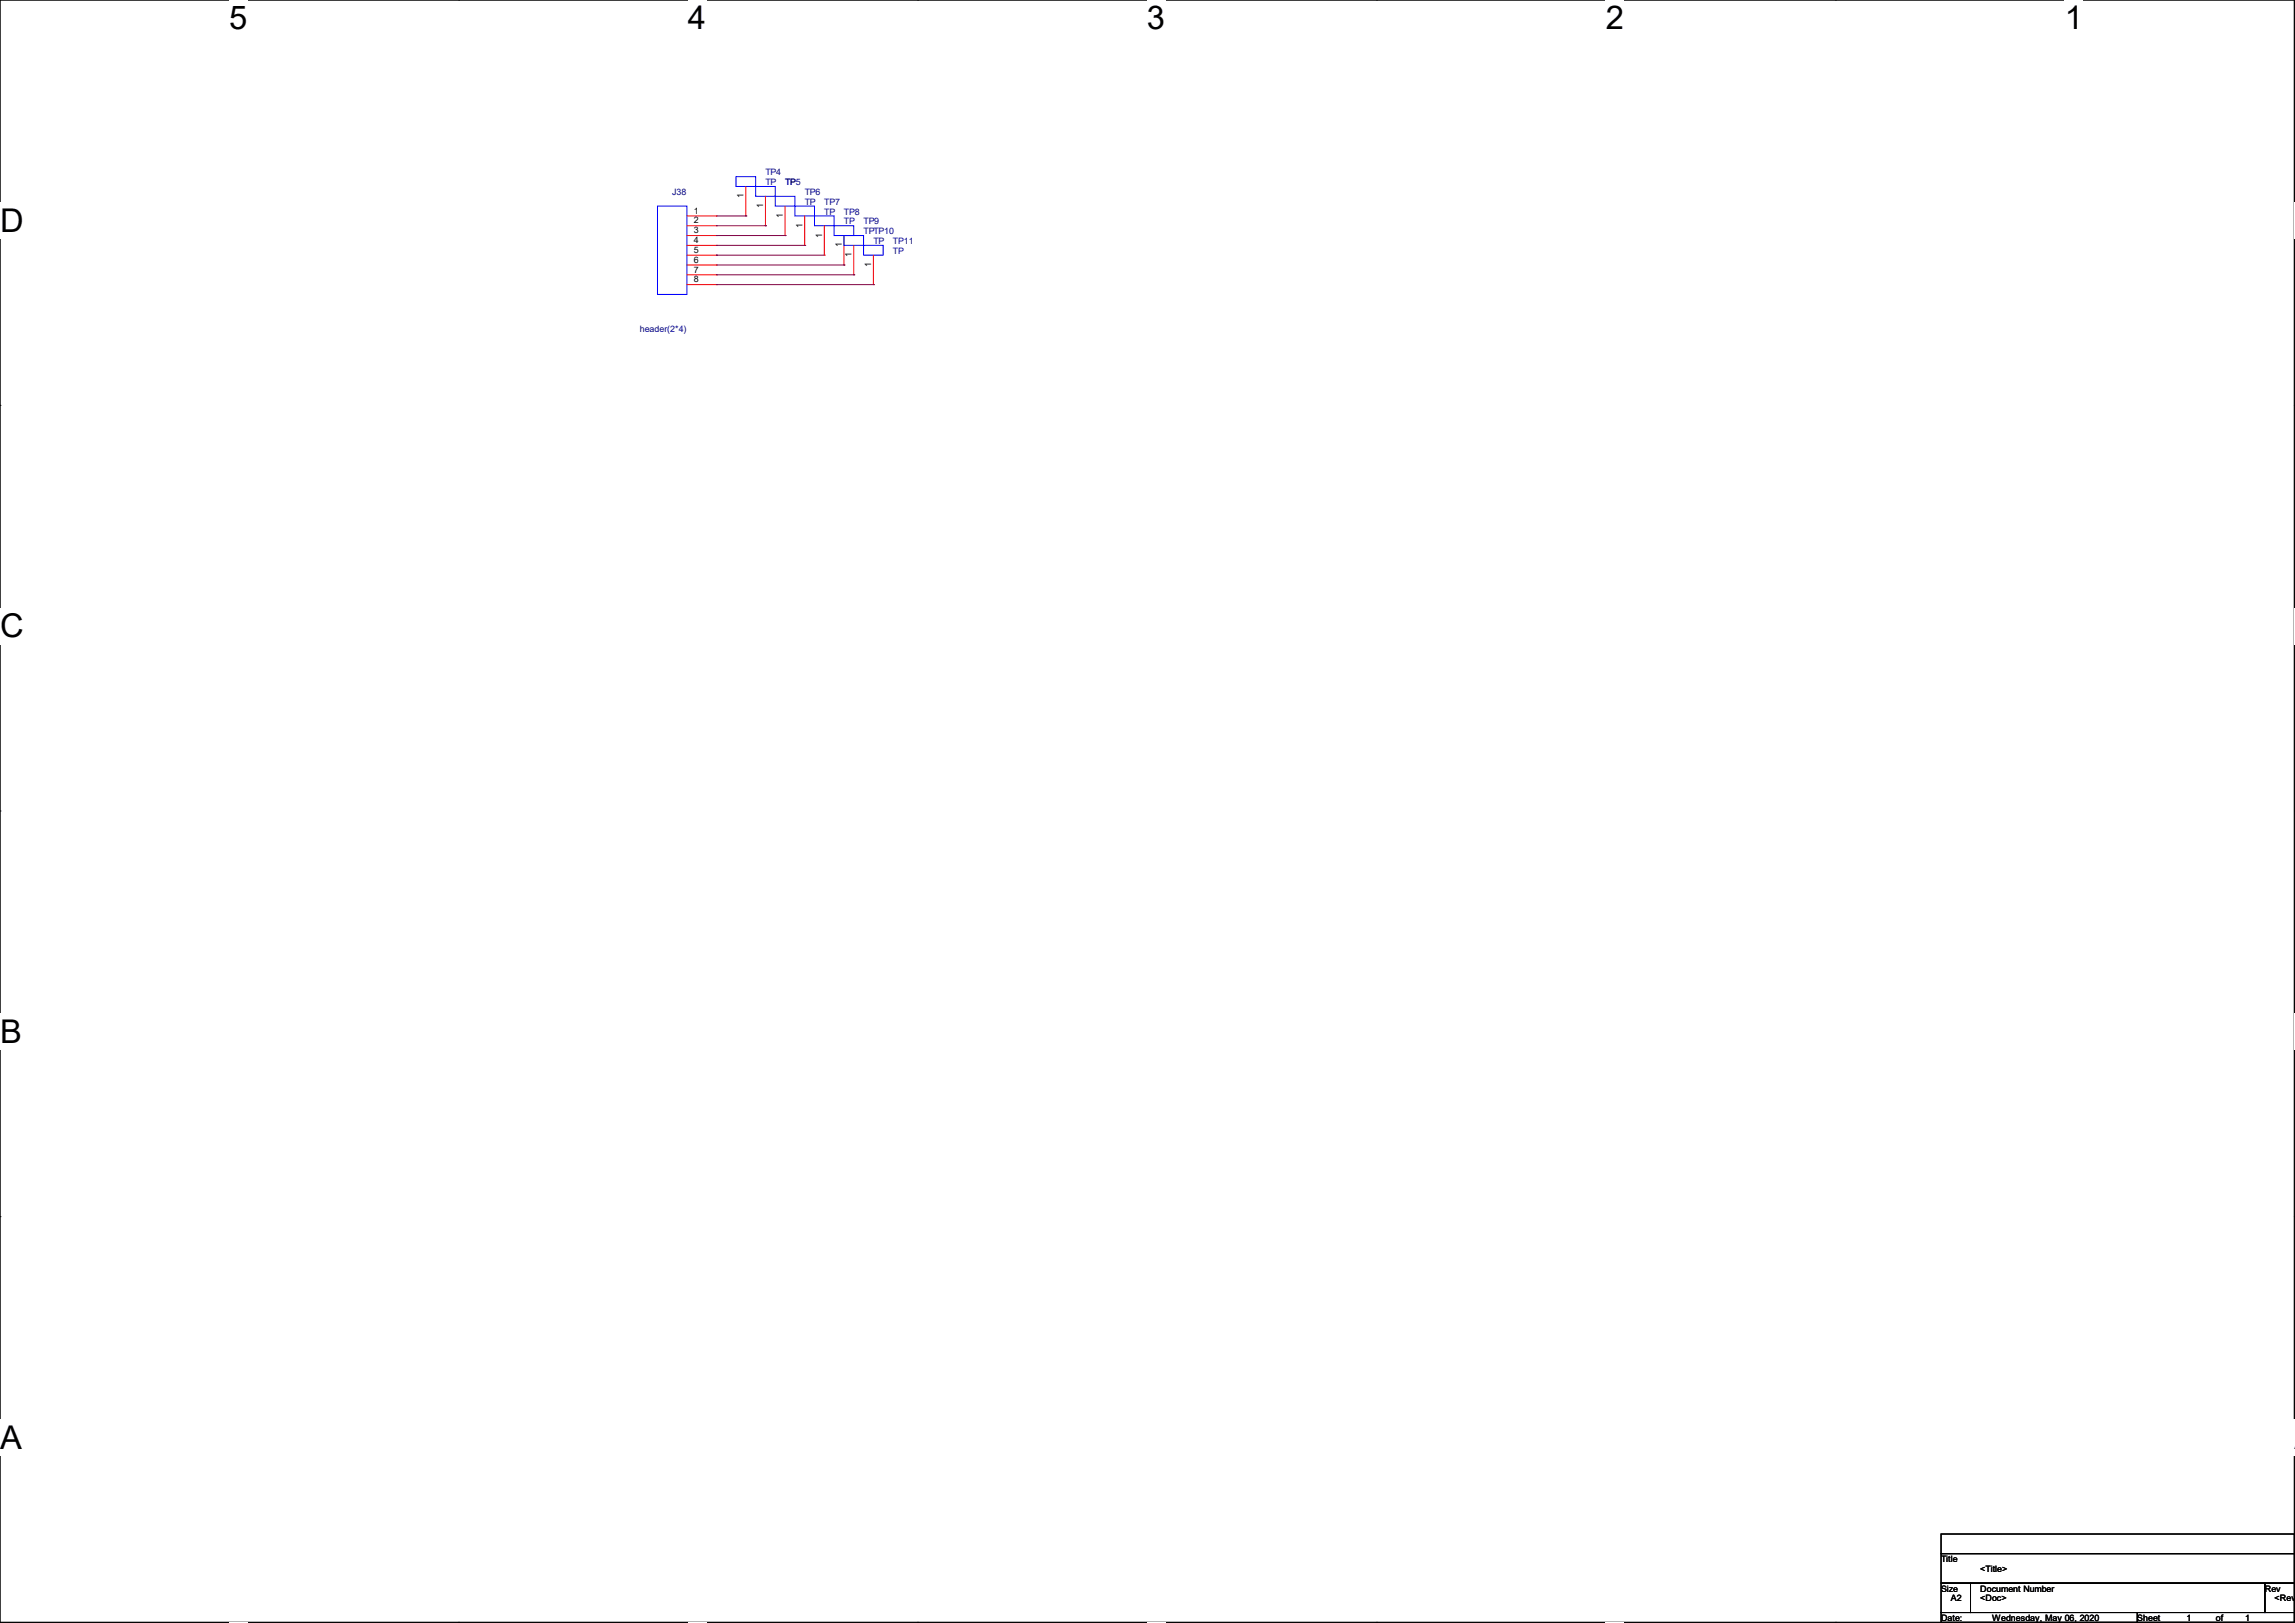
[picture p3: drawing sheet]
<svg xmlns="http://www.w3.org/2000/svg" width="297mm" height="210mm" viewBox="0 0 297 210" stroke-linecap="round" stroke-linejoin="round" font-family="sans-serif">
<defs><g id="words">
<g font-size="4.2">
<text x="29.7" y="3.8">5</text>
<text x="89" y="3.8">4</text>
<text x="148.4" y="3.8">3</text>
<text x="207.8" y="3.8">2</text>
<text x="267.2" y="3.8">1</text>
<text x="0" y="30">D</text>
<text x="0" y="82.5">C</text>
<text x="0" y="135">B</text>
<text x="0" y="187.5">A</text>
<text x="296.9" y="187.5">A</text>
</g>
<g font-size="1.1" fill="#000080">
<text x="99.1" y="22.7">TP4</text>
<text x="99.1" y="24">TP</text>
<text x="101.6" y="24">TP5</text>
<text x="87" y="25.2">J38</text>
<text x="104.1" y="25.2">TP6</text>
<text x="104.1" y="26.5">TP</text>
<text x="106.7" y="26.5">TP7</text>
<text x="106.7" y="27.8">TP</text>
<text x="109.2" y="27.8">TP8</text>
<text x="109.2" y="29">TP</text>
<text x="111.8" y="29">TP9</text>
<text x="111.8" y="30.3">TPTP10</text>
<text x="113" y="31.6">TP</text>
<text x="115.6" y="31.6">TP11</text>
<text x="115.6" y="32.9">TP</text>
<text x="82.8" y="43">header(2*4)</text>
</g>
<g font-size="1.1">
<text x="89.8" y="27.6">1</text>
<text x="89.8" y="28.9">2</text>
<text x="96.2" y="25.7" transform="rotate(-90 96.2 25.7)">1</text>
<text x="98.8" y="26.9" transform="rotate(-90 98.8 26.9)">1</text>
<text x="101.3" y="28.2" transform="rotate(-90 101.3 28.2)">1</text>
<text x="103.8" y="29.5" transform="rotate(-90 103.8 29.5)">1</text>
<text x="89.8" y="30.2">3</text>
<text x="89.8" y="31.5">4</text>
<text x="89.8" y="32.7">5</text>
<text x="89.8" y="34">6</text>
<text x="89.8" y="35.3">7</text>
<text x="106.4" y="30.7" transform="rotate(-90 106.4 30.7)">1</text>
<text x="108.9" y="32" transform="rotate(-90 108.9 32)">1</text>
<text x="110.2" y="33.3" transform="rotate(-90 110.2 33.3)">1</text>
<text x="112.7" y="34.5" transform="rotate(-90 112.7 34.5)">1</text>
<text x="89.8" y="36.5">8</text>
<text x="251.2" y="202.1">Title</text>
<text x="256.3" y="203.4">&lt;Title&gt;</text>
<text x="251.2" y="206">Size</text>
<text x="251.2" y="209.8">Date:</text>
<text x="252.5" y="207.2">A2</text>
<text x="256.3" y="206">Document Number</text>
<text x="256.3" y="207.2">&lt;Doc&gt;</text>
<text x="257.8" y="209.8">Wednesday, May 06, 2020</text>
<text x="276.6" y="209.8">Sheet</text>
<text x="282.9" y="209.8">1</text>
<text x="286.8" y="209.8">of</text>
<text x="290.6" y="209.8">1</text>
<text x="293.1" y="206">Rev</text>
<text x="294.4" y="207.2">&lt;RevCo</text>
</g>
</g></defs>
<path d="M0 0h296.9v209.9h-296.9z" fill="none" stroke="#000" stroke-width=".13"/>
<g fill="#fff">
<path d="M29.7 0h2.3v4.7h-2.3z"/>
<path d="M29.7 209.9h2.3v.1h-2.3z"/>
</g>
<path d="M59.4 0h.1M59.4 209.9h.1" fill="none" stroke="#000" stroke-width=".13"/>
<g fill="#fff">
<path d="M89 0h2.4v4.7h-2.4z"/>
<path d="M89 209.9h2.4v.1h-2.4z"/>
</g>
<path d="M118.7 0h.1M118.7 209.9h.1" fill="none" stroke="#000" stroke-width=".13"/>
<g fill="#fff">
<path d="M148.4 0h2.4v4.7h-2.4z"/>
<path d="M148.4 209.9h2.4v.1h-2.4z"/>
</g>
<path d="M178.1 0h.1M178.1 209.9h.1" fill="none" stroke="#000" stroke-width=".13"/>
<g fill="#fff">
<path d="M207.8 0h2.4v4.7h-2.4z"/>
<path d="M207.8 209.9h2.4v.1h-2.4z"/>
</g>
<path d="M237.5 0h.1M237.5 209.9h.1" fill="none" stroke="#000" stroke-width=".13"/>
<g fill="#fff">
<path d="M267.2 0h2.4v4.7h-2.4z"/>
<path d="M267.2 209.9h2.4v.1h-2.4z"/>
<path d="M0 26.2h3v4.7h-3z"/>
<path d="M296.9 26.2h.1v4.7h-.1z"/>
<path d="M0 78.7h3v4.7h-3z"/>
<path d="M296.9 78.7h.1v4.7h-.1z"/>
</g>
<path d="M0 52.5h.1M296.9 52.5h.1" fill="none" stroke="#000" stroke-width=".13"/>
<g fill="#fff">
<path d="M0 131.1h2.8v4.8h-2.8z"/>
<path d="M296.9 131.1h.1v4.8h-.1z"/>
</g>
<path d="M0 104.9h.1M296.9 104.9h.1" fill="none" stroke="#000" stroke-width=".13"/>
<g fill="#fff">
<path d="M0 183.6h2.8v4.8h-2.8z"/>
<path d="M296.8 183.6h.2v4.8h-.2z"/>
</g>
<path d="M0 157.4h.1M296.9 157.4h.1M251.2 198.5h45.7v2.5h-45.7zM251.2 201h45.7v3.9h-45.7zM251.2 204.9h3.8v3.8h-3.8zM251.2 208.7h25.4v1.2h-25.4zM255 204.9h38.1v3.8h-38.1zM276.6 208.7h20.3v1.2h-20.3zM293.1 204.9h3.8v3.8h-3.8z" fill="none" stroke="#000" stroke-width=".13"/>
<path d="M85.1 26.7h3.8v11.4h-3.8zM95.2 22.9h2.6v1.2h-2.6zM97.8 24.1h2.5v1.3h-2.5zM100.3 25.4h2.6v1.3h-2.6zM102.9 26.7h2.5v1.2h-2.5zM105.4 27.9h2.5v1.3h-2.5zM107.9 29.2h2.6v1.3h-2.6zM109.2 30.5h2.6v1.2h-2.6zM111.8 31.7h2.5v1.3h-2.5z" fill="none" stroke="#00f" stroke-width=".13"/>
<g fill="none" stroke="#f00" stroke-width=".13">
<path d="M88.9 27.9h3.8M88.9 29.2h3.8M88.9 30.5h3.8M88.9 31.7h3.8M88.9 33h3.8M88.9 34.3h3.8M88.9 35.6h3.8M88.9 36.8h3.8M92.7 27.9h.1M92.7 29.2h.1M92.7 30.5h.1M92.7 31.7h.1"/>
<path d="M92.7 33h.1M92.7 34.3h.1M92.7 35.6h.1M92.7 36.8h.1M96.5 27.9h.1M96.5 24.1v3.8M99.1 29.2h.1M99.1 25.4v3.8M101.6 30.5h.1M101.6 26.7v3.8M104.1 31.7h.1M104.1 27.9v3.8"/>
<path d="M106.7 33h.1M106.7 29.2v3.8M109.2 34.3h.1M109.2 30.5v3.8M110.5 35.6h.1M110.5 31.7v3.9M113 36.8h.1M113 33v3.8"/>
</g>
<g fill="none" stroke="#800040" stroke-width=".13">
<path d="M92.7 33h.1M92.7 27.9h3.8M92.7 29.2h6.4M92.7 30.5h8.9M92.7 31.7h11.4M92.7 33h14M92.7 34.3h16.5M92.7 35.6h17.8M92.7 36.8h20.3M96.5 27.9h.1M99.1 29.2h.1M101.6 30.5h.1"/>
<path d="M104.1 31.7h.1M109.2 34.3h.1M110.5 35.6h.1M113 36.8h.1"/>
</g>
<use href="#words"/>
</svg>
